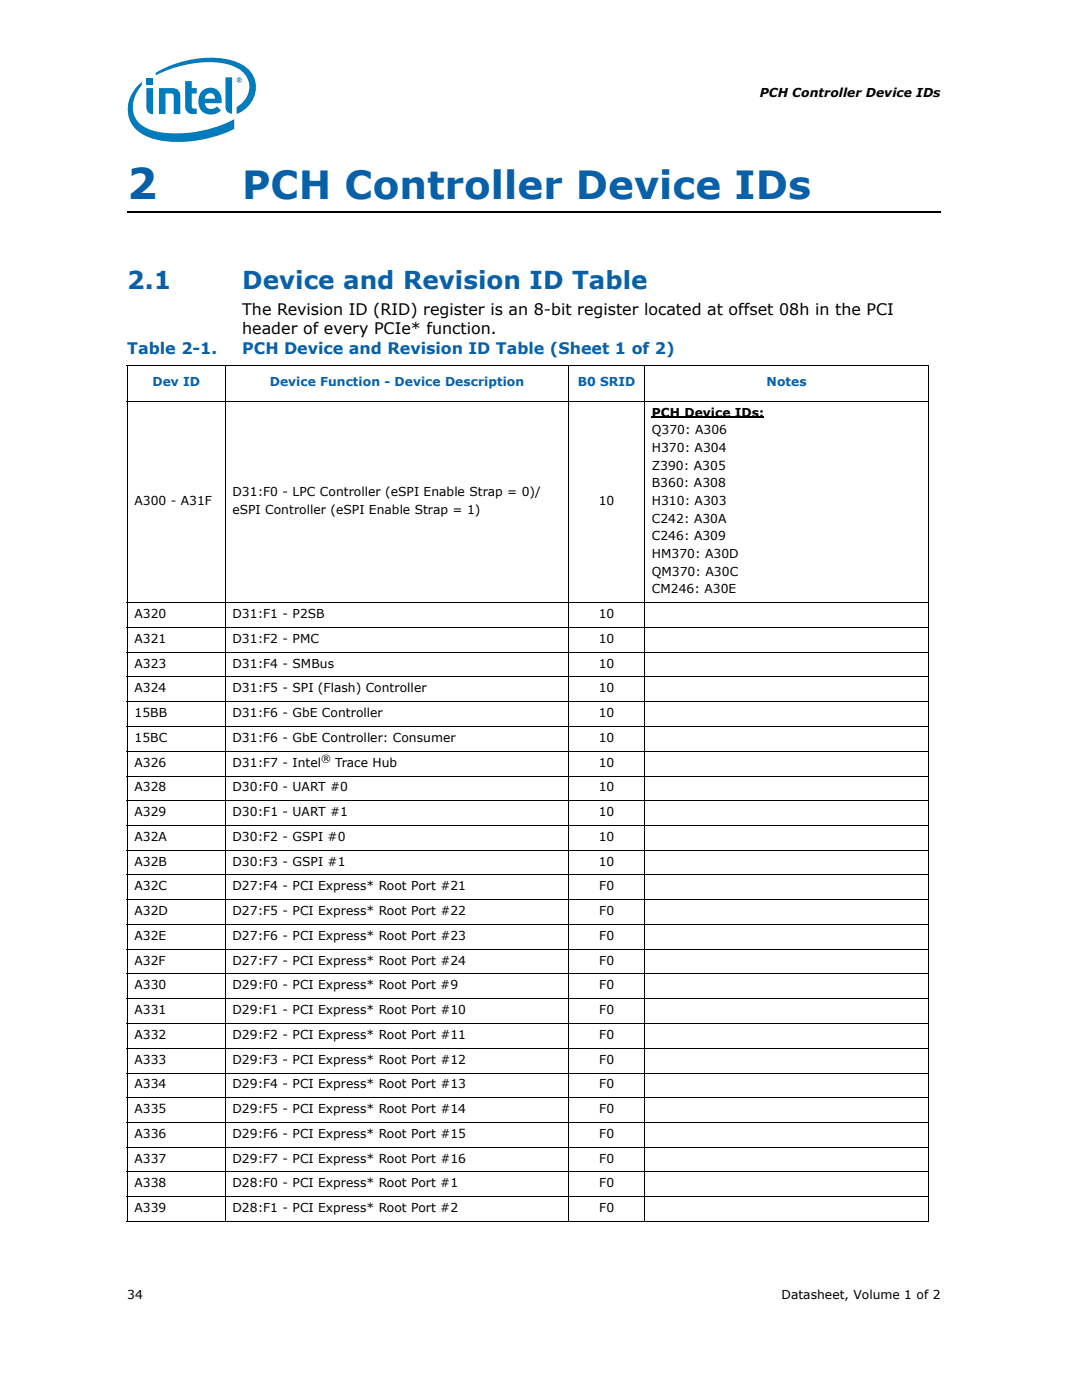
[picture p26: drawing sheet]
<svg xmlns="http://www.w3.org/2000/svg" width="216mm" height="279mm" viewBox="0 0 216 279" stroke-linecap="round" stroke-linejoin="round" font-family="sans-serif">
<defs><g id="words">
<text font-size="8.5" fill="#0860a8" x="25.4" y="39.8">2</text>
<text font-size="7.7" fill="#0860a8" x="48.3" y="39.8">PCH Controller Device IDs</text>
<g font-size="4.9" fill="#0860a8">
<text x="25.4" y="57.6">2.1</text>
<text x="48.3" y="57.6">Device and Revision ID Table</text>
</g>
<g font-size="3.2">
<text x="48.3" y="62.8">The Revision ID (RID) register is an 8-bit register located at offset 08h in the PCI</text>
<text x="48.3" y="66.7">header of every PCIe* function.</text>
</g>
<g font-size="3.2" fill="#0860a8">
<text x="25.4" y="70.5">Table 2-1.</text>
<text x="48.3" y="70.5">PCH Device and Revision ID Table (Sheet 1 of 2)</text>
</g>
<g font-size="2.5">
<text x="151.6" y="19.3">PCH Controller Device IDs</text>
<text x="130.1" y="83.1">PCH Device IDs:</text>
<text x="130.1" y="86.7">Q370: A306</text>
<text x="130.1" y="90.2">H370: A304</text>
<text x="130.1" y="93.7">Z390: A305</text>
<text x="26.8" y="100.8">A300 - A31F</text>
<text x="46.4" y="99">D31:F0 - LPC Controller (eSPI Enable Strap = 0)/</text>
<text x="119.5" y="100.8">10</text>
<text x="130.1" y="97.2">B360: A308</text>
<text x="130.1" y="100.8">H310: A303</text>
<text x="46.4" y="102.5">eSPI Controller (eSPI Enable Strap = 1)</text>
<text x="130.1" y="104.3">C242: A30A</text>
<text x="130.1" y="107.8">C246: A309</text>
<text x="130.1" y="111.4">HM370: A30D</text>
<text x="130.1" y="114.9">QM370: A30C</text>
<text x="130.1" y="118.4">CM246: A30E</text>
<text x="26.8" y="123.4">A320</text>
<text x="46.4" y="123.4">D31:F1 - P2SB</text>
<text x="119.5" y="123.4">10</text>
<text x="26.8" y="128.3">A321</text>
<text x="46.4" y="128.3">D31:F2 - PMC</text>
<text x="119.5" y="128.3">10</text>
<text x="26.8" y="133.2">A323</text>
<text x="46.4" y="133.2">D31:F4 - SMBus</text>
<text x="119.5" y="133.2">10</text>
<text x="26.8" y="138.2">A324</text>
<text x="26.8" y="143.1">15BB</text>
<text x="46.4" y="138.2">D31:F5 - SPI (Flash) Controller</text>
<text x="46.4" y="143.1">D31:F6 - GbE Controller</text>
<text x="119.5" y="138.2">10</text>
<text x="119.5" y="143.1">10</text>
<text x="26.8" y="148">15BC</text>
<text x="46.4" y="148">D31:F6 - GbE Controller: Consumer</text>
<text x="119.5" y="148">10</text>
<text x="26.8" y="153">A326</text>
<text x="46.4" y="153">D31:F7 - Intel</text>
<text x="66.9" y="153">Trace Hub</text>
<text x="119.5" y="153">10</text>
<text x="26.8" y="157.9">A328</text>
<text x="46.4" y="157.9">D30:F0 - UART #0</text>
<text x="119.5" y="157.9">10</text>
<text x="26.8" y="162.9">A329</text>
<text x="26.8" y="167.8">A32A</text>
<text x="46.4" y="162.9">D30:F1 - UART #1</text>
<text x="46.4" y="167.8">D30:F2 - GSPI #0</text>
<text x="119.5" y="162.9">10</text>
<text x="119.5" y="167.8">10</text>
<text x="26.8" y="172.7">A32B</text>
<text x="46.4" y="172.7">D30:F3 - GSPI #1</text>
<text x="119.5" y="172.7">10</text>
<text x="26.8" y="177.7">A32C</text>
<text x="46.4" y="177.7">D27:F4 - PCI Express* Root Port #21</text>
<text x="119.6" y="177.7">F0</text>
<text x="26.8" y="182.6">A32D</text>
<text x="46.4" y="182.6">D27:F5 - PCI Express* Root Port #22</text>
<text x="119.6" y="182.6">F0</text>
<text x="26.8" y="187.6">A32E</text>
<text x="46.4" y="187.6">D27:F6 - PCI Express* Root Port #23</text>
<text x="119.6" y="187.6">F0</text>
<text x="26.8" y="192.5">A32F</text>
<text x="26.8" y="197.4">A330</text>
<text x="46.4" y="192.5">D27:F7 - PCI Express* Root Port #24</text>
<text x="46.4" y="197.4">D29:F0 - PCI Express* Root Port #9</text>
<text x="119.6" y="192.5">F0</text>
<text x="119.6" y="197.4">F0</text>
<text x="26.8" y="202.4">A331</text>
<text x="46.4" y="202.4">D29:F1 - PCI Express* Root Port #10</text>
<text x="119.6" y="202.4">F0</text>
<text x="26.8" y="207.3">A332</text>
<text x="46.4" y="207.3">D29:F2 - PCI Express* Root Port #11</text>
<text x="119.6" y="207.3">F0</text>
<text x="26.8" y="212.3">A333</text>
<text x="46.4" y="212.3">D29:F3 - PCI Express* Root Port #12</text>
<text x="119.6" y="212.3">F0</text>
<text x="26.8" y="217.2">A334</text>
<text x="46.4" y="217.2">D29:F4 - PCI Express* Root Port #13</text>
<text x="119.6" y="217.2">F0</text>
<text x="26.8" y="222.1">A335</text>
<text x="26.8" y="227.1">A336</text>
<text x="46.4" y="222.1">D29:F5 - PCI Express* Root Port #14</text>
<text x="46.4" y="227.1">D29:F6 - PCI Express* Root Port #15</text>
<text x="119.6" y="222.1">F0</text>
<text x="119.6" y="227.1">F0</text>
<text x="26.8" y="232">A337</text>
<text x="46.4" y="232">D29:F7 - PCI Express* Root Port #16</text>
<text x="119.6" y="232">F0</text>
<text x="26.8" y="237">A338</text>
<text x="46.4" y="237">D28:F0 - PCI Express* Root Port #1</text>
<text x="119.6" y="237">F0</text>
<text x="26.8" y="241.9">A339</text>
<text x="46.4" y="241.9">D28:F1 - PCI Express* Root Port #2</text>
<text x="119.6" y="241.9">F0</text>
<text x="25.4" y="259.2">34</text>
<text x="155.9" y="259.2">Datasheet, Volume 1 of 2</text>
</g>
<g font-size="2.5" fill="#0860a8">
<text x="30.4" y="77.1">Dev ID</text>
<text x="53.8" y="77.1">Device Function - Device Description</text>
<text x="115.3" y="77.1">B0 SRID</text>
<text x="153" y="77.1">Notes</text>
</g>
<text font-size="2" x="64.1" y="152">®</text>
</g></defs>
<g fill="#007cbc">
<path d="M45 15.4h1.3v7.3a1.3 1.3 0 0 1-1.3-1.4z"/>
<path d="M29.2 17.6h1.3v5.2a1.3 1.3 0 0 1-1.3-1.4z"/>
<path d="M29.2 15.6h1.3v1.3h-1.3z"/>
<path d="M37 16.2h1.3v1.4h1v1.1h-1v2.8l.2 .1 .8 .1v1.1a1.81 1.81 0 0 1-2.3-1.1z"/>
<path d="M31.7 17.6h2.7a1.44 1.44 0 0 1 1.6 1.5v3.7h-1.3v-3.7l-.3-.4h-.3h-1.1v4.1h-1.3z"/>
<path d="M27.6 17a6.2 6.2 0 0 0-1.9 6.3 6.2 6.2 0 0 0 5 4.4 24.4 24.4 0 0 0 16-2v-1.9a23.8 23.8 0 0 1-16.2 2.3 5 5 0 0 1-3-8l.8-1.1v-.7zM31.1 14.5v.5a22.9 22.9 0 0 1 13.7-2.3 5.4 5.4 0 0 1 4.9 4 4.7 4.7 0 0 1-2.5 4.7v1.4a5.6 5.6 0 0 0 2.9-8.4 9.3 9.3 0 0 0-6.8-2.8 21.8 21.8 0 0 0-12.2 2.9z"/>
<path d="M40.5 18a2.29 2.29 0 0 1 2.6-.2 2.29 2.29 0 0 1 1.1 2.3v.5h-3.3a1.3 1.3 0 0 0 .9 1.2 1.3 1.3 0 0 0 1.5-.5l.8 .7a2.61 2.61 0 0 1-3.3 .5 2.61 2.61 0 0 1-1.1-3l.1-.6zM41.2 18.9l-.3 .8h2a1 1 0 0 0-.6-1 1 1 0 0 0-1.1 .2z"/>
<path d="M47.2 16a.55 .55 0 0 1 1.1 0 .55 .55 0 0 1-1.1 0zM47.3 16a.45 .45 0 0 0 .9 0 .45 .45 0 0 0-.9 0zM47.5 15.7h.4l.1 .6-.3-.3-.2 .3zM47.6 15.8v.1h.2v-.1z"/>
</g>
<path d="M25.4 42.1v.4z" fill="#000"/>
<path d="M25.4 42.3h162.3" fill="none" stroke="#000" stroke-width=".36"/>
<g fill="#fff">
<path d="M25.4 73h19.6v7.1h-19.6z"/>
<path d="M45 73h68.5v7.1h-68.5z"/>
<path d="M113.5 73h15.2v7.1h-15.2z"/>
<path d="M128.7 73h56.6v7.1h-56.6z"/>
<path d="M25.4 80.1h19.6v40.2h-19.6z"/>
<path d="M45 80.1h68.5v40.2h-68.5z"/>
<path d="M113.5 80.1h15.2v40.2h-15.2z"/>
<path d="M128.7 80.1h56.6v40.2h-56.6z"/>
</g>
<path d="M130.1 83.3h22.4" fill="none" stroke="#000" stroke-width=".25"/>
<g fill="#fff">
<path d="M25.4 120.3h19.6v4.9h-19.6z"/>
<path d="M45 120.3h68.5v4.9h-68.5z"/>
<path d="M113.5 120.3h15.2v4.9h-15.2z"/>
<path d="M128.7 120.3h56.6v4.9h-56.6z"/>
<path d="M25.4 125.2h19.6v5h-19.6z"/>
<path d="M45 125.2h68.5v5h-68.5z"/>
<path d="M113.5 125.2h15.2v5h-15.2z"/>
<path d="M128.7 125.2h56.6v5h-56.6z"/>
<path d="M25.4 130.2h19.6v4.9h-19.6z"/>
<path d="M45 130.2h68.5v4.9h-68.5z"/>
<path d="M113.5 130.2h15.2v4.9h-15.2z"/>
<path d="M128.7 130.2h56.6v4.9h-56.6z"/>
<path d="M25.4 135.1h19.6v5h-19.6z"/>
<path d="M45 135.1h68.5v5h-68.5z"/>
<path d="M113.5 135.1h15.2v5h-15.2z"/>
<path d="M128.7 135.1h56.6v5h-56.6z"/>
<path d="M25.4 140.1h19.6v4.9h-19.6z"/>
<path d="M45 140.1h68.5v4.9h-68.5z"/>
<path d="M113.5 140.1h15.2v4.9h-15.2z"/>
<path d="M128.7 140.1h56.6v4.9h-56.6z"/>
<path d="M25.4 145h19.6v4.9h-19.6z"/>
<path d="M45 145h68.5v4.9h-68.5z"/>
<path d="M113.5 145h15.2v4.9h-15.2z"/>
<path d="M128.7 145h56.6v4.9h-56.6z"/>
<path d="M25.4 149.9h19.6v5h-19.6z"/>
<path d="M45 149.9h68.5v5h-68.5z"/>
<path d="M113.5 149.9h15.2v5h-15.2z"/>
<path d="M128.7 149.9h56.6v5h-56.6z"/>
<path d="M25.4 154.9h19.6v4.9h-19.6z"/>
<path d="M45 154.9h68.5v4.9h-68.5z"/>
<path d="M113.5 154.9h15.2v4.9h-15.2z"/>
<path d="M128.7 154.9h56.6v4.9h-56.6z"/>
<path d="M25.4 159.8h19.6v4.9h-19.6z"/>
<path d="M45 159.8h68.5v4.9h-68.5z"/>
<path d="M113.5 159.8h15.2v4.9h-15.2z"/>
<path d="M128.7 159.8h56.6v4.9h-56.6z"/>
<path d="M25.4 164.7h19.6v5h-19.6z"/>
<path d="M45 164.7h68.5v5h-68.5z"/>
<path d="M113.5 164.7h15.2v5h-15.2z"/>
<path d="M128.7 164.7h56.6v5h-56.6z"/>
<path d="M25.4 169.7h19.6v4.9h-19.6z"/>
<path d="M45 169.7h68.5v4.9h-68.5z"/>
<path d="M113.5 169.7h15.2v4.9h-15.2z"/>
<path d="M128.7 169.7h56.6v4.9h-56.6z"/>
<path d="M25.4 174.6h19.6v5h-19.6z"/>
<path d="M45 174.6h68.5v5h-68.5z"/>
<path d="M113.5 174.6h15.2v5h-15.2z"/>
<path d="M128.7 174.6h56.6v5h-56.6z"/>
<path d="M25.4 179.6h19.6v4.9h-19.6z"/>
<path d="M45 179.6h68.5v4.9h-68.5z"/>
<path d="M113.5 179.6h15.2v4.9h-15.2z"/>
<path d="M128.7 179.6h56.6v4.9h-56.6z"/>
<path d="M25.4 184.5h19.6v4.9h-19.6z"/>
<path d="M45 184.5h68.5v4.9h-68.5z"/>
<path d="M113.5 184.5h15.2v4.9h-15.2z"/>
<path d="M128.7 184.5h56.6v4.9h-56.6z"/>
<path d="M25.4 189.4h19.6v5h-19.6z"/>
<path d="M45 189.4h68.5v5h-68.5z"/>
<path d="M113.5 189.4h15.2v5h-15.2z"/>
<path d="M128.7 189.4h56.6v5h-56.6z"/>
<path d="M25.4 194.4h19.6v4.9h-19.6z"/>
<path d="M45 194.4h68.5v4.9h-68.5z"/>
<path d="M113.5 194.4h15.2v4.9h-15.2z"/>
<path d="M128.7 194.4h56.6v4.9h-56.6z"/>
<path d="M25.4 199.3h19.6v5h-19.6z"/>
<path d="M45 199.3h68.5v5h-68.5z"/>
<path d="M113.5 199.3h15.2v5h-15.2z"/>
<path d="M128.7 199.3h56.6v5h-56.6z"/>
<path d="M25.4 204.3h19.6v4.9h-19.6z"/>
<path d="M45 204.3h68.5v4.9h-68.5z"/>
<path d="M113.5 204.3h15.2v4.9h-15.2z"/>
<path d="M128.7 204.3h56.6v4.9h-56.6z"/>
<path d="M25.4 209.2h19.6v4.9h-19.6z"/>
<path d="M45 209.2h68.5v4.9h-68.5z"/>
<path d="M113.5 209.2h15.2v4.9h-15.2z"/>
<path d="M128.7 209.2h56.6v4.9h-56.6z"/>
<path d="M25.4 214.1h19.6v5h-19.6z"/>
<path d="M45 214.1h68.5v5h-68.5z"/>
<path d="M113.5 214.1h15.2v5h-15.2z"/>
<path d="M128.7 214.1h56.6v5h-56.6z"/>
<path d="M25.4 219.1h19.6v4.9h-19.6z"/>
<path d="M45 219.1h68.5v4.9h-68.5z"/>
<path d="M113.5 219.1h15.2v4.9h-15.2z"/>
<path d="M128.7 219.1h56.6v4.9h-56.6z"/>
<path d="M25.4 224h19.6v5h-19.6z"/>
<path d="M45 224h68.5v5h-68.5z"/>
<path d="M113.5 224h15.2v5h-15.2z"/>
<path d="M128.7 224h56.6v5h-56.6z"/>
<path d="M25.4 229h19.6v4.9h-19.6z"/>
<path d="M45 229h68.5v4.9h-68.5z"/>
<path d="M113.5 229h15.2v4.9h-15.2z"/>
<path d="M128.7 229h56.6v4.9h-56.6z"/>
<path d="M25.4 233.9h19.6v4.9h-19.6z"/>
<path d="M45 233.9h68.5v4.9h-68.5z"/>
<path d="M113.5 233.9h15.2v4.9h-15.2z"/>
<path d="M128.7 233.9h56.6v4.9h-56.6z"/>
<path d="M25.4 238.8h19.6v5h-19.6z"/>
<path d="M45 238.8h68.5v5h-68.5z"/>
<path d="M113.5 238.8h15.2v5h-15.2z"/>
<path d="M128.7 238.8h56.6v5h-56.6z"/>
</g>
<g fill="none" stroke="#000" stroke-width=".2">
<path d="M25.3 73h160.1M25.4 73.1v170.6M45 72.9v171M113.5 72.9v171M128.7 72.9v171M185.3 73.1v170.6M25.3 80.1h160.1M25.3 120.3h160.1M25.3 125.2h160.1M25.3 130.2h160.1M25.3 135.1h160.1M25.3 140.1h160.1"/>
<path d="M25.3 145h160.1M25.3 149.9h160.1M25.3 154.9h160.1M25.3 159.8h160.1M25.3 164.7h160.1M25.3 169.7h160.1M25.3 174.6h160.1M25.3 179.6h160.1M25.3 184.5h160.1M25.3 189.4h160.1M25.3 194.4h160.1M25.3 199.3h160.1"/>
<path d="M25.3 204.3h160.1M25.3 209.2h160.1M25.3 214.1h160.1M25.3 219.1h160.1M25.3 224h160.1M25.3 229h160.1M25.3 233.9h160.1M25.3 238.8h160.1M25.3 243.8h160.1"/>
</g>
<use href="#words"/>
</svg>
